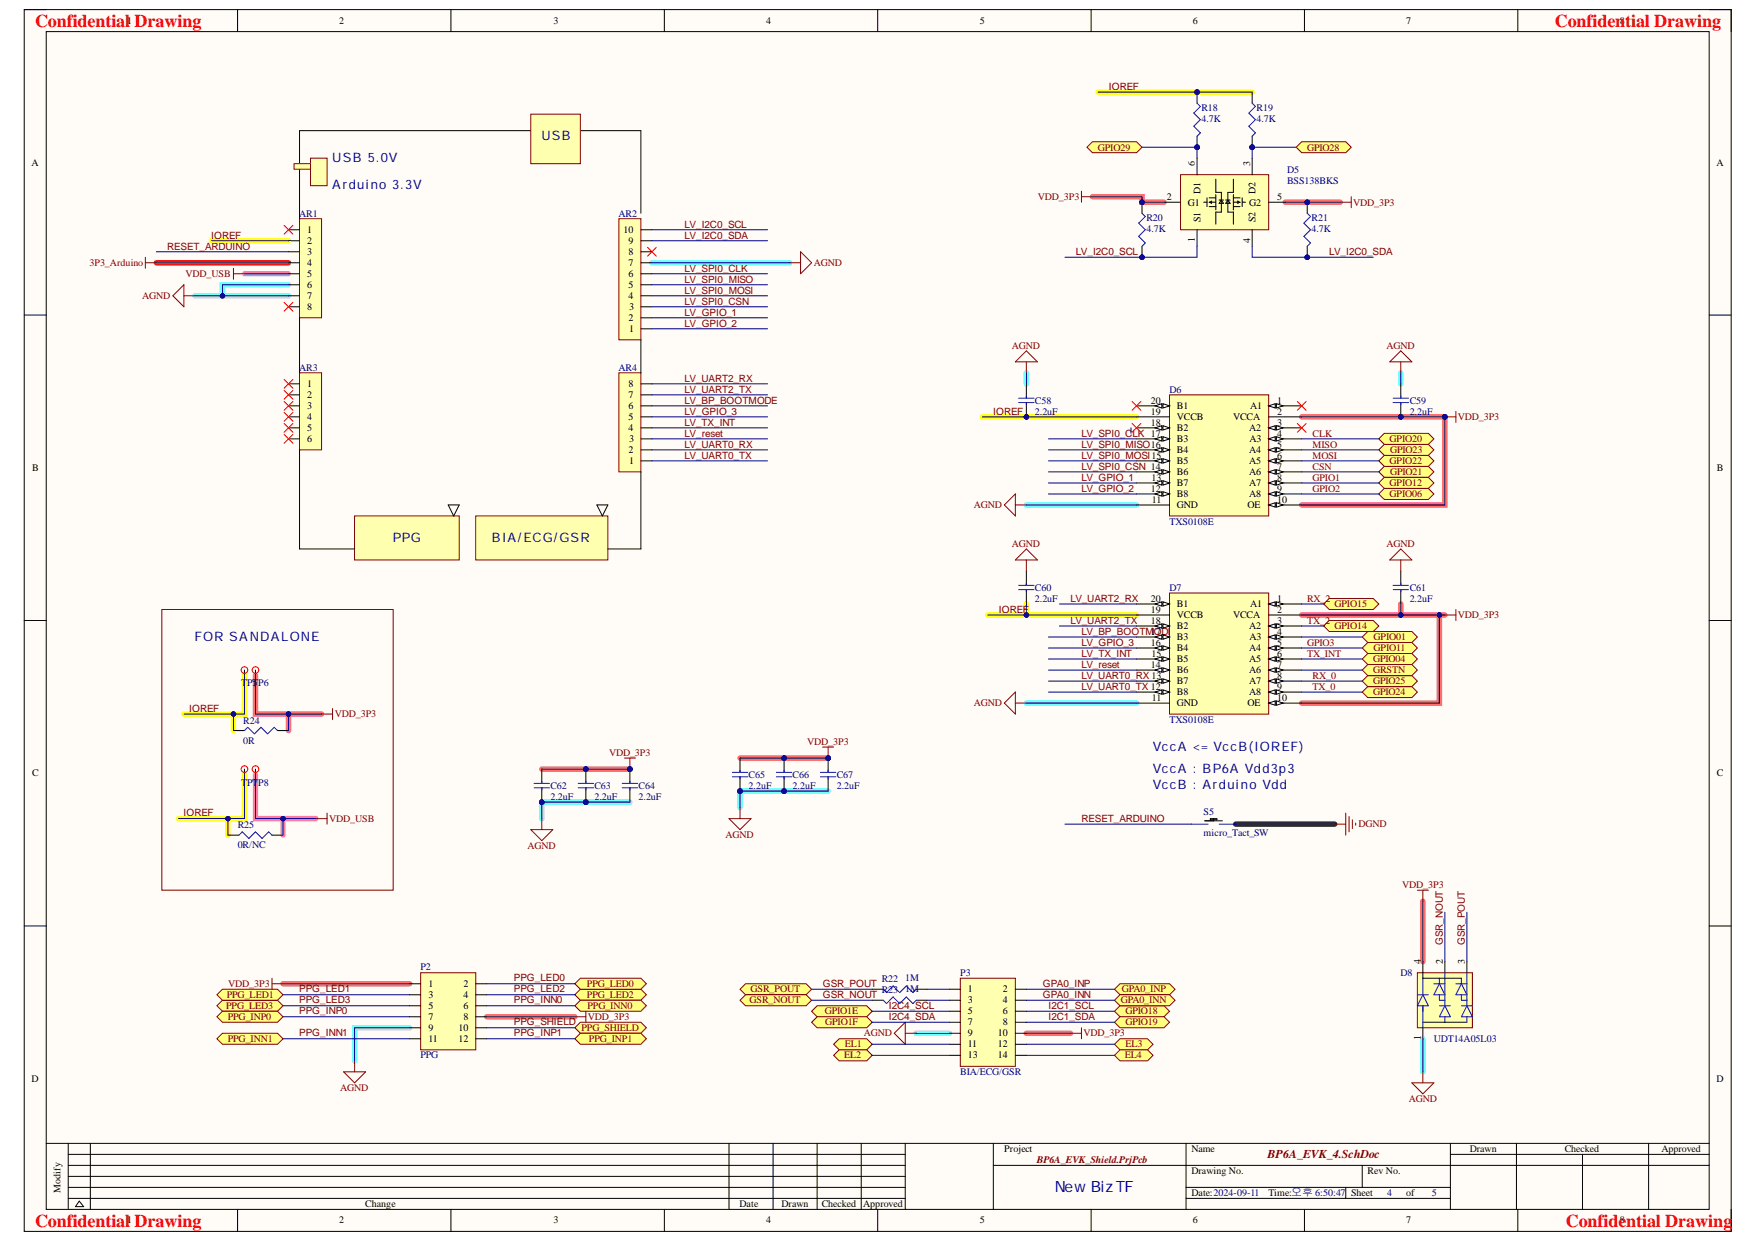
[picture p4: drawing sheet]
<svg xmlns="http://www.w3.org/2000/svg" width="297mm" height="210mm" viewBox="0 0 297 210" stroke-linecap="round" stroke-linejoin="round" font-family="sans-serif">
<defs><g id="words">
<g font-size="3" fill="#f00">
<text x="5.9" y="4.6">Confidential Drawing</text>
<text x="262.9" y="4.6">Confidential Drawing</text>
<text x="5.9" y="207.4">Confidential Drawing</text>
<text x="264.7" y="207.4">Confidential Drawing</text>
</g>
<text font-size="2.6" fill="#000080" x="178.3" y="201.4">New Biz TF</text>
<g font-size="2.2" fill="#000080">
<text x="91.5" y="23.6">USB</text>
<text x="56.2" y="27.3">USB 5.0V</text>
<text x="56.2" y="31.9">Arduino 3.3V</text>
<text x="66.4" y="91.5">PPG</text>
<text x="83.2" y="91.5">BIA/ECG/GSR</text>
<text x="32.9" y="108.3">FOR SANDALONE</text>
<text x="194.9" y="126.9">VccA &lt;= VccB(IOREF)</text>
<text x="194.9" y="130.6">VccA : BP6A Vdd3p3</text>
<text x="194.9" y="133.4">VccB : Arduino Vdd</text>
</g>
<text font-size="2" fill="#800000" x="214.3" y="195.8">BP6A_EVK_4.SchDoc</text>
<g font-size="1.7">
<text x="21.5" y="4.1">1</text>
<text x="57.4" y="4.1">2</text>
<text x="93.6" y="4.1">3</text>
<text x="129.5" y="4.1">4</text>
<text x="165.6" y="4.1">5</text>
<text x="201.7" y="4.1">6</text>
<text x="237.7" y="4.1">7</text>
<text x="273.9" y="4.1">8</text>
<text x="5.3" y="28">A</text>
<text x="202" y="28.1" transform="rotate(-90 202 28.1)">6</text>
<text x="211.3" y="28.1" transform="rotate(-90 211.3 28.1)">3</text>
<text x="290.2" y="28">A</text>
<text x="197.3" y="33.8">2</text>
<text x="200.8" y="34.7">G1</text>
<text x="203" y="32.7" transform="rotate(-90 203 32.7)">D1</text>
<text x="211.2" y="34.7">G2</text>
<text x="212.3" y="32.8" transform="rotate(-90 212.3 32.8)">D2</text>
<text x="215.9" y="33.8">5</text>
<text x="51.9" y="39.4">1</text>
<text x="51.9" y="41.2">2</text>
<text x="105.4" y="39.4">10</text>
<text x="106.3" y="41.2">9</text>
<text x="202" y="40.9" transform="rotate(-90 202 40.9)">1</text>
<text x="203" y="37.5" transform="rotate(-90 203 37.5)">S1</text>
<text x="211.3" y="41.1" transform="rotate(-90 211.3 41.1)">4</text>
<text x="212.3" y="37.5" transform="rotate(-90 212.3 37.5)">S2</text>
<text x="51.9" y="43.1">3</text>
<text x="51.9" y="45">4</text>
<text x="51.9" y="46.8">5</text>
<text x="106.3" y="46.8">6</text>
<text x="106.3" y="45">7</text>
<text x="106.3" y="43.1">8</text>
<text x="51.9" y="48.7">6</text>
<text x="51.9" y="50.5">7</text>
<text x="51.9" y="52.4">8</text>
<text x="106.3" y="50.5">4</text>
<text x="106.3" y="48.7">5</text>
<text x="106.3" y="52.4">3</text>
<text x="106.3" y="54.3">2</text>
<text x="106.3" y="56.1">1</text>
<text x="51.9" y="65.4">1</text>
<text x="106.3" y="65.4">8</text>
<text x="51.9" y="67.3">2</text>
<text x="51.9" y="69.1">3</text>
<text x="51.9" y="71">4</text>
<text x="106.3" y="71">5</text>
<text x="106.3" y="69.1">6</text>
<text x="106.3" y="67.3">7</text>
<text x="194.6" y="71.9">18</text>
<text x="194.6" y="70.1">19</text>
<text x="194.6" y="68.2">20</text>
<text x="199" y="71">VCCB</text>
<text x="199" y="69.1">B1</text>
<text x="208.5" y="71">VCCA</text>
<text x="211.3" y="69.1">A1</text>
<text x="215.9" y="68.2">1</text>
<text x="215.9" y="70.1">2</text>
<text x="215.9" y="71.9">3</text>
<text x="51.9" y="72.9">5</text>
<text x="51.9" y="74.7">6</text>
<text x="106.3" y="76.6">2</text>
<text x="106.3" y="72.9">4</text>
<text x="106.3" y="74.7">3</text>
<text x="199" y="76.6">B4</text>
<text x="199" y="74.7">B3</text>
<text x="199" y="72.9">B2</text>
<text x="211.2" y="72.9">A2</text>
<text x="211.2" y="76.6">A4</text>
<text x="211.2" y="74.7">A3</text>
<text x="215.9" y="73.8">4</text>
<text x="215.9" y="75.7">5</text>
<text x="215.9" y="77.5">6</text>
<text x="5.4" y="79.6">B</text>
<text x="106.3" y="78.4">1</text>
<text x="194.6" y="83.1">12</text>
<text x="194.7" y="81.2">13</text>
<text x="199" y="82.2">B7</text>
<text x="199" y="80.3">B6</text>
<text x="199" y="78.4">B5</text>
<text x="211.2" y="78.4">A5</text>
<text x="211.2" y="80.3">A6</text>
<text x="211.2" y="82.2">A7</text>
<text x="215.9" y="79.4">7</text>
<text x="215.9" y="81.2">8</text>
<text x="215.9" y="83.1">9</text>
<text x="290.3" y="79.6">B</text>
<text x="194.7" y="84.9">11</text>
<text x="199" y="85.9">GND</text>
<text x="199" y="84">B8</text>
<text x="210.9" y="85.9">OE</text>
<text x="211.2" y="84">A8</text>
<text x="215.9" y="84.9">10</text>
<text x="194.6" y="101.7">20</text>
<text x="215.9" y="101.7">1</text>
<text x="194.6" y="105.4">18</text>
<text x="194.6" y="103.5">19</text>
<text x="199" y="106.3">B2</text>
<text x="199" y="104.5">VCCB</text>
<text x="199" y="102.6">B1</text>
<text x="208.5" y="104.5">VCCA</text>
<text x="211.2" y="106.3">A2</text>
<text x="211.3" y="102.6">A1</text>
<text x="215.9" y="103.5">2</text>
<text x="215.9" y="105.4">3</text>
<text x="215.9" y="107.3">4</text>
<text x="194.6" y="112.8">14</text>
<text x="194.6" y="109.1">16</text>
<text x="194.7" y="111">15</text>
<text x="199" y="113.8">B6</text>
<text x="199" y="111.9">B5</text>
<text x="199" y="110.1">B4</text>
<text x="199" y="108.2">B3</text>
<text x="211.2" y="110.1">A4</text>
<text x="211.2" y="111.9">A5</text>
<text x="211.2" y="113.8">A6</text>
<text x="211.2" y="108.2">A3</text>
<text x="215.9" y="109.1">5</text>
<text x="215.9" y="111">6</text>
<text x="215.9" y="112.8">7</text>
<text x="194.7" y="118.4">11</text>
<text x="199" y="119.4">GND</text>
<text x="199" y="117.5">B8</text>
<text x="199" y="115.6">B7</text>
<text x="210.9" y="119.4">OE</text>
<text x="211.2" y="115.6">A7</text>
<text x="211.2" y="117.5">A8</text>
<text x="215.9" y="114.7">8</text>
<text x="215.9" y="116.6">9</text>
<text x="215.9" y="118.4">10</text>
<text x="5.4" y="131.2">C</text>
<text x="290.3" y="131.2">C</text>
<text x="72.4" y="166.8">1</text>
<text x="78.3" y="166.8">2</text>
<text x="163.6" y="167.7">1</text>
<text x="169.5" y="167.7">2</text>
<text x="240.2" y="162.9" transform="rotate(-90 240.2 162.9)">4</text>
<text x="243.9" y="162.9" transform="rotate(-90 243.9 162.9)">2</text>
<text x="247.6" y="162.9" transform="rotate(-90 247.6 162.9)">3</text>
<text x="72.4" y="168.6">3</text>
<text x="72.4" y="170.5">5</text>
<text x="72.4" y="172.4">7</text>
<text x="78.3" y="168.6">4</text>
<text x="78.3" y="170.5">6</text>
<text x="78.3" y="172.4">8</text>
<text x="163.6" y="169.6">3</text>
<text x="163.6" y="171.4">5</text>
<text x="163.6" y="173.3">7</text>
<text x="169.5" y="169.6">4</text>
<text x="169.5" y="171.4">6</text>
<text x="169.5" y="173.3">8</text>
<text x="72.4" y="174.2">9</text>
<text x="72.4" y="176.1">11</text>
<text x="77.5" y="174.2">10</text>
<text x="77.5" y="176.1">12</text>
<text x="163.6" y="175.1">9</text>
<text x="163.6" y="177">11</text>
<text x="163.6" y="178.9">13</text>
<text x="168.7" y="175.1">10</text>
<text x="168.7" y="177">12</text>
<text x="168.7" y="178.9">14</text>
<text x="240.2" y="175.8" transform="rotate(-90 240.2 175.8)">1</text>
<text x="5.3" y="182.8">D</text>
<text x="290.2" y="182.8">D</text>
<text x="169.8" y="194.7">Project</text>
<text x="201.4" y="194.7">Name</text>
<text x="248.5" y="194.7">Drawn</text>
<text x="264.5" y="194.7">Checked</text>
<text x="280.9" y="194.7">Approved</text>
<text x="10.2" y="201.6" transform="rotate(-90 10.2 201.6)">Modify</text>
<text x="61.8" y="204">Change</text>
<text x="125" y="204">Date</text>
<text x="132.1" y="204">Drawn</text>
<text x="138.9" y="204">Checked</text>
<text x="145.9" y="204">Approved</text>
<text x="201.4" y="198.4">Drawing No.</text>
<text x="201.4" y="202.1">Date:2024-09-11</text>
<text x="214.5" y="202.1">Time:오후 6:50:47 Sheet</text>
<text x="231.2" y="198.4">Rev No.</text>
<text x="237.7" y="202.1">of</text>
<text x="21.5" y="206.8">1</text>
<text x="57.4" y="206.8">2</text>
<text x="93.6" y="206.8">3</text>
<text x="129.5" y="206.8">4</text>
<text x="165.6" y="206.8">5</text>
<text x="201.7" y="206.8">6</text>
<text x="237.7" y="206.8">7</text>
<text x="273.9" y="206.8">8</text>
</g>
<g font-size="1.7" fill="#800000">
<text x="187.5" y="15.2">IOREF</text>
<text x="185.6" y="25.4">GPIO29</text>
<text x="221" y="25.4">GPIO28</text>
<text x="175.5" y="33.8">VDD_3P3</text>
<text x="228.8" y="34.7">VDD_3P3</text>
<text x="35.7" y="40.3">IOREF</text>
<text x="115.7" y="38.5">LV_I2C0_SCL</text>
<text x="115.7" y="40.3">LV_I2C0_SDA</text>
<text x="15.1" y="45">3P3_Arduino</text>
<text x="28.3" y="42.2">RESET_ARDUINO</text>
<text x="31.4" y="46.8">VDD_USB</text>
<text x="115.7" y="47.8">LV_SPI0_MISO</text>
<text x="115.7" y="45.9">LV_SPI0_CLK</text>
<text x="137.6" y="45">AGND</text>
<text x="181.9" y="43.1">LV_I2C0_SCL</text>
<text x="224.7" y="43.1">LV_I2C0_SDA</text>
<text x="24" y="50.5">AGND</text>
<text x="115.7" y="51.5">LV_SPI0_CSN</text>
<text x="115.7" y="49.6">LV_SPI0_MOSI</text>
<text x="115.7" y="53.3">LV_GPIO_1</text>
<text x="115.7" y="55.2">LV_GPIO_2</text>
<text x="171.1" y="58.9">AGND</text>
<text x="234.4" y="58.9">AGND</text>
<text x="115.7" y="64.5">LV_UART2_RX</text>
<text x="115.7" y="71.9">LV_TX_INT</text>
<text x="115.7" y="66.4">LV_UART2_TX</text>
<text x="115.7" y="68.2">LV_BP_BOOTMODE</text>
<text x="115.7" y="70.1">LV_GPIO_3</text>
<text x="167.9" y="70.1">IOREF</text>
<text x="246.4" y="71">VDD_3P3</text>
<text x="115.7" y="77.5">LV_UART0_TX</text>
<text x="115.7" y="75.7">LV_UART0_RX</text>
<text x="115.7" y="73.8">LV_reset</text>
<text x="182.8" y="77.5">LV_SPI0_MOSI15</text>
<text x="182.8" y="75.7">LV_SPI0_MISO16</text>
<text x="182.8" y="73.8">LV_SPI0_CLK 17</text>
<text x="221.9" y="73.8">CLK</text>
<text x="221.9" y="77.5">MOSI</text>
<text x="221.9" y="75.7">MISO</text>
<text x="234.9" y="74.7">GPIO20</text>
<text x="235" y="76.6">GPIO23</text>
<text x="182.8" y="79.4">LV_SPI0_CSN 14</text>
<text x="182.8" y="83.1">LV_GPIO_2</text>
<text x="182.8" y="81.2">LV_GPIO_1</text>
<text x="221.9" y="79.4">CSN</text>
<text x="221.9" y="81.2">GPIO1</text>
<text x="221.9" y="83.1">GPIO2</text>
<text x="234.9" y="78.4">GPIO22</text>
<text x="234.9" y="82.2">GPIO12</text>
<text x="235" y="80.3">GPIO21</text>
<text x="164.6" y="85.9">AGND</text>
<text x="234.9" y="84">GPIO06</text>
<text x="171.1" y="92.4">AGND</text>
<text x="234.4" y="92.4">AGND</text>
<text x="181" y="101.7">LV_UART2_RX</text>
<text x="221" y="101.7">RX_2</text>
<text x="168.9" y="103.5">IOREF</text>
<text x="181" y="105.4">LV_UART2_TX</text>
<text x="182.8" y="107.3">LV_BP_BOOTM17</text>
<text x="195.1" y="107.3">ODE</text>
<text x="221" y="105.4">TX_2</text>
<text x="225.6" y="102.6">GPIO15</text>
<text x="225.6" y="106.3">GPIO14</text>
<text x="246.4" y="104.5">VDD_3P3</text>
<text x="182.8" y="111">LV_TX_INT</text>
<text x="182.8" y="112.8">LV_reset</text>
<text x="182.8" y="109.1">LV_GPIO_3</text>
<text x="221" y="109.1">GPIO3</text>
<text x="221" y="111">TX_INT</text>
<text x="232.1" y="111.9">GPIO04</text>
<text x="232.1" y="113.8">GRSTN</text>
<text x="232.2" y="108.2">GPIO01</text>
<text x="232.2" y="110.1">GPIO11</text>
<text x="164.6" y="119.4">AGND</text>
<text x="182.8" y="116.6">LV_UART0_TX 12</text>
<text x="182.8" y="114.7">LV_UART0_RX 13</text>
<text x="221.9" y="114.7">RX_0</text>
<text x="221.9" y="116.6">TX_0</text>
<text x="232.1" y="117.5">GPIO24</text>
<text x="232.1" y="115.6">GPIO25</text>
<text x="32" y="120.3">IOREF</text>
<text x="56.6" y="121.2">VDD_3P3</text>
<text x="136.5" y="125.9">VDD_3P3</text>
<text x="103" y="127.7">VDD_3P3</text>
<text x="31" y="138">IOREF</text>
<text x="55.7" y="138.9">VDD_USB</text>
<text x="89.2" y="143.5">AGND</text>
<text x="122.7" y="141.7">AGND</text>
<text x="182.8" y="138.9">RESET_ARDUINO</text>
<text x="229.7" y="139.8">DGND</text>
<text x="237" y="150">VDD_3P3</text>
<text x="243.9" y="159.8" transform="rotate(-90 243.9 159.8)">GSR_NOUT</text>
<text x="247.6" y="159.8" transform="rotate(-90 247.6 159.8)">GSR_POUT</text>
<text x="38.6" y="166.8">VDD_3P3</text>
<text x="50.6" y="167.7">PPG_LED1</text>
<text x="86.9" y="165.8">PPG_LED0</text>
<text x="86.9" y="167.7">PPG_LED2</text>
<text x="99.2" y="166.8">PPG_LED0</text>
<text x="126.9" y="167.7">GSR_POUT</text>
<text x="139.1" y="166.8">GSR_POUT</text>
<text x="176.3" y="166.8">GPA0_INP</text>
<text x="189.7" y="167.7">GPA0_INP</text>
<text x="38.2" y="170.5">PPG_LED3</text>
<text x="38.3" y="168.6">PPG_LED1</text>
<text x="38.5" y="172.4">PPG_INP0</text>
<text x="50.6" y="169.6">PPG_LED3</text>
<text x="50.6" y="171.4">PPG_INP0</text>
<text x="86.9" y="169.6">PPG_INN0</text>
<text x="86.9" y="173.3">PPG_SHIELD</text>
<text x="99.2" y="168.6">PPG_LED2</text>
<text x="99.3" y="170.5">PPG_INN0</text>
<text x="99.4" y="172.4">VDD_3P3</text>
<text x="126.7" y="169.6">GSR_NOUT</text>
<text x="139.1" y="168.6">GSR_NOUT</text>
<text x="139.4" y="171.4">GPIO1E</text>
<text x="139.5" y="173.3">GPIO1F</text>
<text x="150.2" y="170.5">I2C4_SCL</text>
<text x="150.2" y="172.4">I2C4_SDA</text>
<text x="176.3" y="168.6">GPA0_INN</text>
<text x="177.2" y="170.5">I2C1_SCL</text>
<text x="177.2" y="172.4">I2C1_SDA</text>
<text x="189.5" y="169.6">GPA0_INN</text>
<text x="190.3" y="171.4">GPIO18</text>
<text x="190.3" y="173.3">GPIO19</text>
<text x="38.5" y="176.1">PPG_INN1</text>
<text x="50.6" y="175.1">PPG_INN1</text>
<text x="86.9" y="175.1">PPG_INP1</text>
<text x="98.3" y="174.2">PPG_SHIELD</text>
<text x="99.6" y="176.1">PPG_INP1</text>
<text x="142.7" y="178.9">EL2</text>
<text x="142.8" y="177">EL1</text>
<text x="146" y="175.1">AGND</text>
<text x="183.2" y="175.1">VDD_3P3</text>
<text x="190.2" y="178.9">EL4</text>
<text x="190.3" y="177">EL3</text>
<text x="57.5" y="184.4">AGND</text>
<text x="238.1" y="186.3">AGND</text>
<text x="175.3" y="196.5">BP6A_EVK_Shield.PrjPcb</text>
</g>
<g font-size="1.7" fill="#000080">
<text x="203.1" y="18.7">R18</text>
<text x="203.1" y="20.5">4.7K</text>
<text x="212.4" y="18.7">R19</text>
<text x="212.4" y="20.5">4.7K</text>
<text x="217.6" y="29.2">D5</text>
<text x="217.6" y="31">BSS138BKS</text>
<text x="50.6" y="36.6">AR1</text>
<text x="104.6" y="36.6">AR2</text>
<text x="193.8" y="37.4">R20</text>
<text x="193.8" y="39.2">4.7K</text>
<text x="221.7" y="37.4">R21</text>
<text x="221.7" y="39.2">4.7K</text>
<text x="50.6" y="62.6">AR3</text>
<text x="104.6" y="62.6">AR4</text>
<text x="175" y="68.2">C58</text>
<text x="175" y="70.1">2.2uF</text>
<text x="197.7" y="66.4">D6</text>
<text x="238.3" y="68.2">C59</text>
<text x="238.3" y="70.1">2.2uF</text>
<text x="197.7" y="88.7">TXS0108E</text>
<text x="175" y="99.8">C60</text>
<text x="175" y="101.7">2.2uF</text>
<text x="197.7" y="99.8">D7</text>
<text x="238.3" y="99.8">C61</text>
<text x="238.3" y="101.7">2.2uF</text>
<text x="40.8" y="116">T</text>
<text x="41.8" y="116">P5</text>
<text x="42.6" y="116">T</text>
<text x="43.7" y="116">P6</text>
<text x="41.1" y="122.3">R24</text>
<text x="41.1" y="125.7">0R</text>
<text x="197.7" y="122.1">TXS0108E</text>
<text x="126.6" y="131.4">C65</text>
<text x="134" y="131.4">C66</text>
<text x="141.5" y="131.4">C67</text>
<text x="40.8" y="132.8">T</text>
<text x="41.8" y="132.8">P7</text>
<text x="42.6" y="132.8">T</text>
<text x="43.7" y="132.8">P8</text>
<text x="93.1" y="133.3">C62</text>
<text x="93.1" y="135.2">2.2uF</text>
<text x="100.5" y="133.3">C63</text>
<text x="100.5" y="135.2">2.2uF</text>
<text x="107.9" y="133.3">C64</text>
<text x="107.9" y="135.2">2.2uF</text>
<text x="126.6" y="133.3">2.2uF</text>
<text x="134" y="133.3">2.2uF</text>
<text x="141.5" y="133.3">2.2uF</text>
<text x="203.5" y="137.8">S5</text>
<text x="40.2" y="140">R25</text>
<text x="40.2" y="143.4">0R/NC</text>
<text x="203.5" y="141.3">micro_Tact_SW</text>
<text x="71.1" y="164">P2</text>
<text x="149.1" y="166">R22</text>
<text x="149.1" y="167.9">R23</text>
<text x="153" y="165.8">1M</text>
<text x="153" y="167.7">1M</text>
<text x="162.3" y="164.9">P3</text>
<text x="236.8" y="164.9">D8</text>
<text x="71.1" y="178.9">PPG</text>
<text x="242.4" y="176.1">UDT14A05L03</text>
<text x="162.3" y="181.7">BIA/ECG/GSR</text>
<text x="234.5" y="202.1">4</text>
<text x="242" y="202.1">5</text>
</g>
</g></defs>
<path d="M4.1 1.6h288.6v206.5h-288.6z" fill-rule="evenodd" fill="#fffcf8"/>
<path d="M4.1 1.6h288.6v206.5h-288.6z" fill="none" stroke="#000" stroke-width=".17"/>
<path d="M7.8 5.3h281.2v199.1h-281.2z" fill-rule="evenodd" fill="#fffcf8"/>
<g fill="none" stroke="#000" stroke-width=".17">
<path d="M4.1 1.6h3.7M7.8 5.3h281.2v199.1h-281.2zM40.2 1.6v3.7M76.2 1.6v3.7M112.3 1.6v3.7M148.4 1.6v3.7M184.5 1.6v3.7M220.5 1.6v3.7M256.6 1.6v3.7M289 1.6h3.7v3.7M4.1 53.2h3.7M289 53.3h3.7"/>
<path d="M4.1 104.9h3.7M289 104.9h3.7M4.1 156.5h3.7M289 156.5h3.7M7.8 193.2h281.2M11.5 195.1h141.5M11.5 193.2v11.2M11.5 198.8h141.5M11.5 197h141.5M15.3 193.2v11.2M123.3 193.2v11.2M130.7 193.2v11.2"/>
<path d="M138.1 193.2v11.2M145.6 193.2v11.2M153 193.2v11.2M167.9 193.2v11.2M167.9 197h121.1M200.5 193.2v11.2M230.3 197v3.7M245.2 195.1h43.8M245.2 193.2v11.2M256.4 193.2v11.2M267.5 195.1v9.3M278.7 193.2v11.2"/>
<path d="M11.5 200.7h141.5M11.5 202.5h141.5M13.4 203l.7 .9h-1.3zM40.2 204.4v3.7M76.2 204.4v3.7M112.3 204.4v3.7M148.4 204.4v3.7M184.5 204.4v3.7M200.5 200.7h44.7M200.5 202.5h44.7M220.5 204.4v3.7M227.5 200.7v1.8"/>
<path d="M256.6 204.4v3.7M292.7 204.4v3.7"/>
</g>
<path d="M33 50h15.8M48.8 48.1h-11.2v1.9M110.2 44.4h23.3M173.5 63v1.9M236.8 63v1.9M173.5 85.3h18.6M173.5 118.8h18.6M106.5 135.6h-14.9v2.8M140 133.7h-14.9v2.8M69.3 173.7h-9.4v5.6M154.9 174.6h5.6M240.6 175.6v5.5" fill="none" stroke="#6effff" stroke-width=".93"/>
<g fill="none" stroke="#ff6e6e" stroke-width=".93">
<path d="M184.7 33.2h8.4v1h3.7M217.3 34.2h9.3M220.1 70.5h24.2v14.8h-24.2M43.2 114.2v6.5h11.2M220.1 103.9h24.2M236.8 102.1v1.8M243.3 103.9v14.9h-23.2M48.8 120.7v2.8M91.6 130h14.9M125.1 128.1h14.9M240.6 152.3v10.2M47.8 166.3h21.5"/>
<path d="M82.3 171.8h14.9M173.5 174.6h7.5"/>
</g>
<path d="M41.3 46.3h7.5M43.2 130.9v7.5h10.2M47.8 138.4v2.7" fill="none" stroke="#ff6eff" stroke-width=".93"/>
<path d="M185.6 15.6h26.1M35.7 40.7h13.1M166.1 70.5h26M41.3 114.2v6.5h-10.2M167 103.9h25.1M173.5 102.1v1.8M38.5 138.4v2.7M39.5 120.7v2.8M41.3 130.9v7.5h-11.1" fill="none" stroke="#ff0" stroke-width=".93"/>
<path d="M208.9 139.3h16.7" fill="none" stroke="#303030" stroke-width=".93"/>
<path d="M26.4 44.4h22.4" fill="none" stroke="#f30" stroke-width=".93"/>
<path d="M71.1 164.4h9.3v13h-9.3z" fill-rule="evenodd" fill="#ffffb0"/>
<path d="M71.1 164.4h9.3v13h-9.3z" fill="none" stroke="#800000" stroke-width=".17"/>
<path d="M69.3 166.3h1.8M69.3 168.1h1.8M69.3 170h1.8M69.3 171.8h1.8M69.3 173.7h1.8M69.3 175.6h1.8M80.4 166.3h1.9M80.4 168.1h1.9M80.4 170h1.9M80.4 171.8h1.9M80.4 173.7h1.9M80.4 175.6h1.9" fill="none" stroke="#000" stroke-width=".17"/>
<path d="M162.3 165.3h9.4v14.9h-9.4z" fill-rule="evenodd" fill="#ffffb0"/>
<path d="M59.9 179.3v1.8M162.3 165.3h9.4v14.9h-9.4zM58.1 181.1h3.7l-1.9 1.9z" fill="none" stroke="#800000" stroke-width=".17"/>
<g fill="none" stroke="#000" stroke-width=".17">
<path d="M160.5 167.2h1.8M160.5 169h1.8M160.5 170.9h1.8M160.5 172.8h1.8M160.5 174.6h1.8M160.5 176.5h1.8M160.5 178.4h1.8M171.7 167.2h1.8M171.7 169h1.8M171.7 170.9h1.8M171.7 172.8h1.8M171.7 174.6h1.8"/>
<path d="M171.7 176.5h1.8M171.7 178.4h1.8"/>
</g>
<path d="M97.2 173.7l.9-.9h10.3l.9 .9-.9 .9h-10.3z" fill-rule="evenodd" fill="#ffff80"/>
<path d="M97.2 173.7l.9-.9h10.3l.9 .9-.9 .9h-10.3z" fill="none" stroke="#800000" stroke-width=".17"/>
<path d="M97.2 168.1l.9-.9h10.3l.9 .9-.9 .9h-10.3z" fill-rule="evenodd" fill="#ffff80"/>
<path d="M97.2 168.1l.9-.9h10.3l.9 .9-.9 .9h-10.3z" fill="none" stroke="#800000" stroke-width=".17"/>
<path d="M97.2 166.3l.9-1h10.3l.9 1-.9 .9h-10.3z" fill-rule="evenodd" fill="#ffff80"/>
<path d="M97.2 166.3l.9-1h10.3l.9 1-.9 .9h-10.3z" fill="none" stroke="#800000" stroke-width=".17"/>
<path d="M140.9 176.5l1-.9h4.6l1 .9-1 .9h-4.6z" fill-rule="evenodd" fill="#ffff80"/>
<path d="M140.9 176.5l1-.9h4.6l1 .9-1 .9h-4.6z" fill="none" stroke="#800000" stroke-width=".17"/>
<path d="M140.9 178.4l1-1h4.6l1 1-1 .9h-4.6z" fill-rule="evenodd" fill="#ffff80"/>
<path d="M140.9 178.4l1-1h4.6l1 1-1 .9h-4.6z" fill="none" stroke="#800000" stroke-width=".17"/>
<path d="M188.4 176.5l.9-.9h4.7l.9 .9-.9 .9h-4.7z" fill-rule="evenodd" fill="#ffff80"/>
<path d="M188.4 176.5l.9-.9h4.7l.9 .9-.9 .9h-4.7z" fill="none" stroke="#800000" stroke-width=".17"/>
<path d="M188.4 178.4l.9-1h4.7l.9 1-.9 .9h-4.7z" fill-rule="evenodd" fill="#ffff80"/>
<path d="M188.4 178.4l.9-1h4.7l.9 1-.9 .9h-4.7z" fill="none" stroke="#800000" stroke-width=".17"/>
<path d="M137.2 170.9l.9-.9h8.4l1 .9-1 .9h-8.4z" fill-rule="evenodd" fill="#ffff80"/>
<path d="M137.2 170.9l.9-.9h8.4l1 .9-1 .9h-8.4z" fill="none" stroke="#800000" stroke-width=".17"/>
<path d="M137.2 172.8l.9-1h8.4l1 1-1 .9h-8.4z" fill-rule="evenodd" fill="#ffff80"/>
<path d="M137.2 172.8l.9-1h8.4l1 1-1 .9h-8.4z" fill="none" stroke="#800000" stroke-width=".17"/>
<path d="M188.4 170.9l.9-.9h7.5l.9 .9-.9 .9h-7.5z" fill-rule="evenodd" fill="#ffff80"/>
<path d="M188.4 170.9l.9-.9h7.5l.9 .9-.9 .9h-7.5z" fill="none" stroke="#800000" stroke-width=".17"/>
<path d="M188.4 172.8l.9-1h7.5l.9 1-.9 .9h-7.5z" fill-rule="evenodd" fill="#ffff80"/>
<path d="M151.2 174.6l1.8-1.8v3.7zM153 174.6h1.9M188.4 172.8l.9-1h7.5l.9 1-.9 .9h-7.5z" fill="none" stroke="#800000" stroke-width=".17"/>
<path d="M125.1 167.2l.9-.9h10.3l.9 .9-.9 .9h-10.3z" fill-rule="evenodd" fill="#ffff80"/>
<path d="M125.1 167.2l.9-.9h10.3l.9 .9-.9 .9h-10.3z" fill="none" stroke="#800000" stroke-width=".17"/>
<path d="M125.1 169l.9-.9h10.3l.9 .9-.9 1h-10.3z" fill-rule="evenodd" fill="#ffff80"/>
<path d="M125.1 169l.9-.9h10.3l.9 .9-.9 1h-10.3z" fill="none" stroke="#800000" stroke-width=".17"/>
<path d="M36.7 170l.9-1h9.3l.9 1-.9 .9h-9.3z" fill-rule="evenodd" fill="#ffff80"/>
<path d="M36.7 170l.9-1h9.3l.9 1-.9 .9h-9.3z" fill="none" stroke="#800000" stroke-width=".17"/>
<path d="M36.7 168.1l.9-.9h9.3l.9 .9-.9 .9h-9.3z" fill-rule="evenodd" fill="#ffff80"/>
<path d="M36.7 168.1l.9-.9h9.3l.9 .9-.9 .9h-9.3z" fill="none" stroke="#800000" stroke-width=".17"/>
<path d="M36.7 175.6l.9-1h9.3l1 1-1 .9h-9.3z" fill-rule="evenodd" fill="#ffff80"/>
<path d="M36.7 175.6l.9-1h9.3l1 1-1 .9h-9.3z" fill="none" stroke="#800000" stroke-width=".17"/>
<path d="M97.2 175.6l.9-1h10.3l.9 1-.9 .9h-10.3z" fill-rule="evenodd" fill="#ffff80"/>
<path d="M97.2 175.6l.9-1h10.3l.9 1-.9 .9h-10.3z" fill="none" stroke="#800000" stroke-width=".17"/>
<path d="M36.7 171.8l.9-.9h9.3l.9 .9-.9 1h-9.3z" fill-rule="evenodd" fill="#ffff80"/>
<path d="M36.7 171.8l.9-.9h9.3l.9 .9-.9 1h-9.3z" fill="none" stroke="#800000" stroke-width=".17"/>
<path d="M97.2 170l.9-1h10.3l.9 1-.9 .9h-10.3z" fill-rule="evenodd" fill="#ffff80"/>
<path d="M133.5 44.4h1.8M135.3 42.5l1.9 1.9-1.9 1.9zM46 165.3v1.9M46 166.3h1.8M97.2 170l.9-1h10.3l.9 1-.9 .9h-10.3zM97.2 171.8h1.8M99 170.9v1.9M181 174.6h1.8M182.8 173.7v1.9" fill="none" stroke="#800000" stroke-width=".17"/>
<path d="M109.5 41.8l1.5 1.5M111 41.8l-1.5 1.5" fill="none" stroke="#f00" stroke-width=".17"/>
<path d="M188.4 167.2l.9-.9h8.4l1 .9-1 .9h-8.4z" fill-rule="evenodd" fill="#ffff80"/>
<path d="M188.4 167.2l.9-.9h8.4l1 .9-1 .9h-8.4z" fill="none" stroke="#800000" stroke-width=".17"/>
<path d="M188.4 169l.9-.9h8.4l1 .9-1 1h-8.4z" fill-rule="evenodd" fill="#ffff80"/>
<path d="M188.4 169l.9-.9h8.4l1 .9-1 1h-8.4z" fill="none" stroke="#800000" stroke-width=".17"/>
<path d="M50.6 37h3.8v16.7h-3.8z" fill-rule="evenodd" fill="#ffffb0"/>
<path d="M50.6 37h3.8v16.7h-3.8z" fill="none" stroke="#800000" stroke-width=".17"/>
<path d="M48.8 38.8h1.8M48.8 40.7h1.8M48.8 42.5h1.8M48.8 44.4h1.8M48.8 46.3h1.8M48.8 48.1h1.8M48.8 50h1.8M48.8 51.9h1.8" fill="none" stroke="#000" stroke-width=".17"/>
<path d="M104.6 63h3.8v16.8h-3.8z" fill-rule="evenodd" fill="#ffffb0"/>
<path d="M104.6 63h3.8v16.8h-3.8z" fill="none" stroke="#800000" stroke-width=".17"/>
<path d="M108.4 77.9h1.8M108.4 76h1.8M108.4 74.2h1.8M108.4 72.3h1.8M108.4 70.5h1.8M108.4 68.6h1.8M108.4 66.7h1.8M108.4 64.9h1.8" fill="none" stroke="#000" stroke-width=".17"/>
<path d="M50.6 63h3.8v13h-3.8z" fill-rule="evenodd" fill="#ffffb0"/>
<path d="M50.6 63h3.8v13h-3.8z" fill="none" stroke="#800000" stroke-width=".17"/>
<path d="M48.8 64.9h1.8M48.8 66.7h1.8M48.8 68.6h1.8M48.8 70.5h1.8M48.8 72.3h1.8M48.8 74.2h1.8" fill="none" stroke="#000" stroke-width=".17"/>
<path d="M104.6 37h3.8v20.4h-3.8z" fill-rule="evenodd" fill="#ffffb0"/>
<path d="M104.6 37h3.8v20.4h-3.8zM29.2 50l1.9-1.9v3.8zM31.1 50h1.9M39.5 45.3v1.9M39.5 46.3h1.8" fill="none" stroke="#800000" stroke-width=".17"/>
<path d="M108.4 38.8h1.8M108.4 55.6h1.8M108.4 53.7h1.8M108.4 51.9h1.8M108.4 50h1.8M108.4 48.1h1.8M108.4 46.3h1.8M108.4 44.4h1.8M108.4 42.5h1.8M108.4 40.7h1.8" fill="none" stroke="#000" stroke-width=".17"/>
<g fill="none" stroke="#f00" stroke-width=".17">
<path d="M48 38.1l1.5 1.5M49.5 38.1l-1.5 1.5M48 64.1l1.5 1.5M48 66l1.5 1.5M48 67.8l1.5 1.5M48 69.7l1.5 1.5M48 71.6l1.5 1.5M48 73.4l1.5 1.5M49.5 64.1l-1.5 1.5M49.5 66l-1.5 1.5M49.5 67.8l-1.5 1.5M49.5 69.7l-1.5 1.5"/>
<path d="M49.5 71.6l-1.5 1.5M49.5 73.4l-1.5 1.5"/>
</g>
<circle cx="236.8" cy="70.5" r=".37" fill="#000080"/>
<circle cx="236.8" cy="70.5" r=".37" fill="none" stroke="#000080" stroke-width=".17"/>
<path d="M236.8 68v2.5" fill="none" stroke="#000" stroke-width=".17"/>
<circle cx="236.8" cy="70.5" r=".37" fill="#000080"/>
<circle cx="236.8" cy="70.5" r=".37" fill="none" stroke="#000080" stroke-width=".17"/>
<path d="M236.8 64.9v2.4" fill="none" stroke="#000" stroke-width=".17"/>
<path d="M235.5 67.3h2.6M235.5 68h2.6M236.8 66.9v.4M236.8 68v.4" fill="none" stroke="#00f" stroke-width=".17"/>
<circle cx="173.5" cy="70.5" r=".37" fill="#000080"/>
<circle cx="173.5" cy="70.5" r=".37" fill="none" stroke="#000080" stroke-width=".17"/>
<path d="M173.5 68v2.5" fill="none" stroke="#000" stroke-width=".17"/>
<circle cx="173.5" cy="70.5" r=".37" fill="#000080"/>
<circle cx="173.5" cy="70.5" r=".37" fill="none" stroke="#000080" stroke-width=".17"/>
<path d="M108.4 36v-13.9h-57.8v14.9M50.6 76v15.8M173.5 64.9v2.4M173.5 96.5v2.4M173.5 99.7v2.4M236.8 96.5v2.4M236.8 99.7v2.4M203.7 138.7h3M204.6 138.4h1.1v.1h-1.1zM205.2 138.4v.3" fill="none" stroke="#000" stroke-width=".17"/>
<g fill="none" stroke="#00f" stroke-width=".17">
<path d="M172.2 67.3h2.6M172.2 68h2.6M173.5 66.9v.4M173.5 68v.4M172.2 98.9h2.6M172.2 99.7h2.6M173.5 98.5v.4M173.5 99.7v.3M235.5 98.9h2.6M235.5 99.7h2.6M236.8 98.5v.4M236.8 99.7v.3"/>
<path d="M201.4 139.3h2.8M206.1 139.3h2.8"/>
</g>
<g fill="none" stroke="#800000" stroke-width=".17">
<path d="M24.6 43.5v1.8M24.6 44.4h1.8M171.7 61.2l1.8-1.9 1.9 1.9zM173.5 61.2v1.8M235 61.2l1.8-1.9 1.9 1.9zM236.8 61.2v1.8M171.7 94.6l1.8-1.8 1.9 1.8zM173.5 94.6v1.9M235 94.6l1.8-1.8 1.9 1.8zM236.8 94.6v1.9M225.6 139.3h1.9M227.5 137.4v3.7"/>
<path d="M228.1 138v2.6M228.6 138.5v1.5M229.2 139.1v.4"/>
</g>
<path d="M48 51.1l1.5 1.5M49.5 51.1l-1.5 1.5" fill="none" stroke="#f00" stroke-width=".17"/>
<path d="M59.9 87.2h17.7v7.4h-17.7z" fill-rule="evenodd" fill="#ffffb0"/>
<path d="M59.9 87.2h17.7v7.4h-17.7z" fill="none" stroke="#800000" stroke-width=".17"/>
<path d="M80.4 87.2h22.4v7.4h-22.4z" fill-rule="evenodd" fill="#ffffb0"/>
<path d="M80.4 87.2h22.4v7.4h-22.4z" fill="none" stroke="#800000" stroke-width=".17"/>
<path d="M50.6 53.7v9.3M108.4 57.4v5.6" fill="none" stroke="#000" stroke-width=".17"/>
<path d="M89.7 19.3h8.4v8.4h-8.4z" fill-rule="evenodd" fill="#ffffb0"/>
<path d="M89.7 19.3h8.4v8.4h-8.4z" fill="none" stroke="#800000" stroke-width=".17"/>
<path d="M52.5 26.7h2.8v4.7h-2.8z" fill-rule="evenodd" fill="#ffffb0"/>
<path d="M52.5 26.7h2.8v4.7h-2.8z" fill="none" stroke="#800000" stroke-width=".17"/>
<path d="M49.7 27.7h2.8v.9h-2.8z" fill-rule="evenodd" fill="#ffffb0"/>
<path d="M49.7 27.7h2.8v.9h-2.8z" fill="none" stroke="#800000" stroke-width=".17"/>
<path d="M108.4 79.8v13h-5.6M50.6 91.8v1h9.3" fill="none" stroke="#000" stroke-width=".17"/>
<path d="M239.6 164.4h9.3v9.3h-9.3z" fill-rule="evenodd" fill="#ffffb0"/>
<path d="M169.8 85.3l1.9-1.8v3.7zM171.7 85.3h1.8M169.8 118.8l1.9-1.8v3.7zM171.7 118.8h1.8M239.6 150.5h1.9M240.6 150.5v1.8M239.6 164.4h9.3v9.3h-9.3zM238.7 183h3.7l-1.8 1.9zM240.6 181.1v1.9" fill="none" stroke="#800000" stroke-width=".17"/>
<g fill="none" stroke="#00f" stroke-width=".17">
<path d="M149.3 167.2l.6 .5 1.1-1.1 1.1 1.1 1.1-1.1 1.1 1.1 .6-.5M149.3 169l.6 .6 1.1-1.1 1.1 1.1 1.1-1.1 1.1 1.1 .6-.6M239.6 168.1h1.9M240.6 165.3v2.8M240.6 170v3.7M240.6 168.1l.9 1.9h-1.9zM242.4 166.3h1.9M243.3 170h1.9M243.3 166.3l1 1.8h-1.9zM243.3 165.3v1M243.3 168.1v.9h1M244.3 170l.9 1.8h-1.9z"/>
<path d="M244.3 164.4v5.6M244.3 171.8v1M246.1 166.3h1.9M247.1 170h1.8M247.1 166.3l.9 1.8h-1.9zM247.1 165.3v1M247.1 168.1v.9h.9M248 170l.9 1.8h-1.8zM248 164.4v5.6M248 171.8v1"/>
</g>
<path d="M75.8 85.3h1.8l-.9 1.9zM100.9 85.3h1.9l-1 1.9zM147.5 167.2h1.8M147.5 169h1.8M154.9 167.2h1.9M154.9 169h1.9M240.6 172.8h7.4M240.6 162.5v2.8h6.5M240.6 173.7v1.9M244.3 162.5v1.9M248 162.5v1.9" fill="none" stroke="#000" stroke-width=".17"/>
<path d="M233.1 79.8l.9-1h7.5l.9 1-.9 .9h-7.5z" fill-rule="evenodd" fill="#ffff80"/>
<path d="M233.1 79.8l.9-1h7.5l.9 1-.9 .9h-7.5z" fill="none" stroke="#800000" stroke-width=".17"/>
<path d="M233.1 77.9l.9-.9h7.5l.9 .9-.9 .9h-7.5z" fill-rule="evenodd" fill="#ffff80"/>
<path d="M233.1 77.9l.9-.9h7.5l.9 .9-.9 .9h-7.5z" fill="none" stroke="#800000" stroke-width=".17"/>
<path d="M233.1 76l.9-.9h7.5l.9 .9-.9 1h-7.5z" fill-rule="evenodd" fill="#ffff80"/>
<path d="M233.1 76l.9-.9h7.5l.9 .9-.9 1h-7.5z" fill="none" stroke="#800000" stroke-width=".17"/>
<path d="M233.1 74.2l.9-1h7.5l.9 1-.9 .9h-7.5z" fill-rule="evenodd" fill="#ffff80"/>
<path d="M233.1 74.2l.9-1h7.5l.9 1-.9 .9h-7.5z" fill="none" stroke="#800000" stroke-width=".17"/>
<path d="M234 80.7h7.5l.9 .9-.9 1h-7.5l-.9-1z" fill-rule="evenodd" fill="#ffff80"/>
<path d="M234 80.7h7.5l.9 .9-.9 1h-7.5l-.9-1z" fill="none" stroke="#800000" stroke-width=".17"/>
<path d="M233.1 83.5l.9-.9h7.5l.9 .9-.9 .9h-7.5z" fill-rule="evenodd" fill="#ffff80"/>
<path d="M233.1 83.5l.9-.9h7.5l.9 .9-.9 .9h-7.5z" fill="none" stroke="#800000" stroke-width=".17"/>
<path d="M230.3 111.4l.9-1h7.5l.9 1-.9 .9h-7.5z" fill-rule="evenodd" fill="#ffff80"/>
<path d="M230.3 111.4l.9-1h7.5l.9 1-.9 .9h-7.5z" fill="none" stroke="#800000" stroke-width=".17"/>
<path d="M230.3 117l.9-1h7.5l.9 1-.9 .9h-7.5z" fill-rule="evenodd" fill="#ffff80"/>
<path d="M230.3 117l.9-1h7.5l.9 1-.9 .9h-7.5z" fill="none" stroke="#800000" stroke-width=".17"/>
<path d="M230.3 115.1l.9-.9h7.5l.9 .9-.9 .9h-7.5z" fill-rule="evenodd" fill="#ffff80"/>
<path d="M230.3 115.1l.9-.9h7.5l.9 .9-.9 .9h-7.5z" fill="none" stroke="#800000" stroke-width=".17"/>
<path d="M230.3 107.7l.9-1h7.5l.9 1-.9 .9h-7.5z" fill-rule="evenodd" fill="#ffff80"/>
<path d="M230.3 107.7l.9-1h7.5l.9 1-.9 .9h-7.5z" fill="none" stroke="#800000" stroke-width=".17"/>
<path d="M231.2 112.3h7.5l.9 .9-.9 1h-7.5l-.9-1z" fill-rule="evenodd" fill="#ffff80"/>
<path d="M231.2 112.3h7.5l.9 .9-.9 1h-7.5l-.9-1z" fill="none" stroke="#800000" stroke-width=".17"/>
<path d="M230.3 109.5l.9-.9h7.5l.9 .9-.9 .9h-7.5z" fill-rule="evenodd" fill="#ffff80"/>
<path d="M230.3 109.5l.9-.9h7.5l.9 .9-.9 .9h-7.5z" fill="none" stroke="#800000" stroke-width=".17"/>
<path d="M183.8 24.9l.9-1h7.4l1 1-1 .9h-7.4z" fill-rule="evenodd" fill="#ffff80"/>
<path d="M183.8 24.9l.9-1h7.4l1 1-1 .9h-7.4z" fill="none" stroke="#800000" stroke-width=".17"/>
<path d="M219.1 24.9l1-1h7.4l.9 1-.9 .9h-7.4z" fill-rule="evenodd" fill="#ffff80"/>
<path d="M219.1 24.9l1-1h7.4l.9 1-.9 .9h-7.4z" fill="none" stroke="#800000" stroke-width=".17"/>
<path d="M199.6 29.5h14.9v9.3h-14.9z" fill-rule="evenodd" fill="#ffffb0"/>
<path d="M199.6 29.5h14.9v9.3h-14.9z" fill="none" stroke="#800000" stroke-width=".17"/>
<g fill="none" stroke="#000" stroke-width=".17">
<path d="M196.8 34.2h2.8M202.4 26.7v2.8M202.4 38.8v2.8M203.5 34.2h.6M204.1 33.4v1.5M204.4 34.2h1.1M204.4 34.9h1.1M204.4 33.4h1.1M204.8 34v.4l-.2-.2zM205.5 30.3v2.2h1v3.3h-1v2.1M205.5 32.9v2.6M206.1 33.8h.7"/>
<path d="M206.5 33.8l.3 .6h-.7zM207.2 33.8h.8M207.6 33.8l.4 .6h-.8zM208.5 34.2h1.1M208.5 30.3v2.2h-.9v3.3h.9v2.1M208.5 34.9h1.1M208.5 33.4h1.1M208.5 32.9v2.6M209.3 34l.1 .2-.1 .2zM210 34.2h.6M210 33.4v1.5M211.7 26.7v2.8"/>
<path d="M211.7 38.8v2.8M214.5 34.2h2.8"/>
</g>
<path d="M197.7 66.7h16.8v20.5h-16.8z" fill-rule="evenodd" fill="#ffffb0"/>
<path d="M197.7 66.7h16.8v20.5h-16.8z" fill="none" stroke="#800000" stroke-width=".17"/>
<path d="M214.5 68.6h5.6" fill="none" stroke="#000" stroke-width=".17"/>
<path d="M214.5 68.6l1.1-.4v.8z" fill="#f8fcff"/>
<path d="M214.5 68.6l1.1-.4v.8z" fill="none" stroke="#000" stroke-width=".17"/>
<path d="M215.8 68.2l1.1 .4-1.1 .4z" fill="#f8fcff"/>
<path d="M214.5 70.5h5.6M214.5 72.3h5.6M215.8 68.2l1.1 .4-1.1 .4z" fill="none" stroke="#000" stroke-width=".17"/>
<path d="M214.5 72.3l1.1-.4v.8z" fill="#f8fcff"/>
<path d="M214.5 72.3l1.1-.4v.8z" fill="none" stroke="#000" stroke-width=".17"/>
<path d="M215.8 71.9l1.1 .4-1.1 .4z" fill="#f8fcff"/>
<path d="M214.5 74.2h5.6M215.8 71.9l1.1 .4-1.1 .4z" fill="none" stroke="#000" stroke-width=".17"/>
<path d="M214.5 74.2l1.1-.4v.7z" fill="#f8fcff"/>
<path d="M214.5 74.2l1.1-.4v.7z" fill="none" stroke="#000" stroke-width=".17"/>
<path d="M215.8 73.8l1.1 .4-1.1 .3z" fill="#f8fcff"/>
<path d="M214.5 76h5.6M215.8 73.8l1.1 .4-1.1 .3z" fill="none" stroke="#000" stroke-width=".17"/>
<path d="M214.5 76l1.1-.3v.7z" fill="#f8fcff"/>
<path d="M214.5 76l1.1-.3v.7z" fill="none" stroke="#000" stroke-width=".17"/>
<path d="M215.8 75.7l1.1 .3-1.1 .4z" fill="#f8fcff"/>
<path d="M214.5 77.9h5.6M215.8 75.7l1.1 .3-1.1 .4z" fill="none" stroke="#000" stroke-width=".17"/>
<path d="M214.5 77.9l1.1-.4v.8z" fill="#f8fcff"/>
<path d="M214.5 77.9l1.1-.4v.8z" fill="none" stroke="#000" stroke-width=".17"/>
<path d="M215.8 77.5l1.1 .4-1.1 .4z" fill="#f8fcff"/>
<path d="M214.5 79.8h5.6M215.8 77.5l1.1 .4-1.1 .4z" fill="none" stroke="#000" stroke-width=".17"/>
<path d="M214.5 79.8l1.1-.4v.7z" fill="#f8fcff"/>
<path d="M214.5 79.8l1.1-.4v.7z" fill="none" stroke="#000" stroke-width=".17"/>
<path d="M215.8 79.4l1.1 .4-1.1 .3z" fill="#f8fcff"/>
<path d="M215.8 79.4l1.1 .4-1.1 .3zM214.5 81.6h5.6" fill="none" stroke="#000" stroke-width=".17"/>
<path d="M214.5 81.6l1.1-.4v.8z" fill="#f8fcff"/>
<path d="M214.5 81.6l1.1-.4v.8z" fill="none" stroke="#000" stroke-width=".17"/>
<path d="M215.8 81.2l1.1 .4-1.1 .4z" fill="#f8fcff"/>
<path d="M214.5 83.5h5.6M215.8 81.2l1.1 .4-1.1 .4z" fill="none" stroke="#000" stroke-width=".17"/>
<path d="M214.5 83.5l1.1-.4v.8z" fill="#f8fcff"/>
<path d="M214.5 83.5l1.1-.4v.8z" fill="none" stroke="#000" stroke-width=".17"/>
<path d="M215.8 83.1l1.1 .4-1.1 .4z" fill="#f8fcff"/>
<path d="M214.5 85.3h5.6M215.8 83.1l1.1 .4-1.1 .4z" fill="none" stroke="#000" stroke-width=".17"/>
<path d="M214.5 85.3l1.1-.3v.7z" fill="#f8fcff"/>
<path d="M214.5 85.3l1.1-.3v.7z" fill="none" stroke="#000" stroke-width=".17"/>
<path d="M215.8 85l1.1 .3-1.1 .4z" fill="#f8fcff"/>
<path d="M192.1 85.3h5.6M192.1 83.5h5.6M215.8 85l1.1 .3-1.1 .4z" fill="none" stroke="#000" stroke-width=".17"/>
<path d="M196.6 83.1l1.1 .4-1.1 .4z" fill="#f8fcff"/>
<path d="M196.6 83.1l1.1 .4-1.1 .4z" fill="none" stroke="#000" stroke-width=".17"/>
<path d="M195.3 83.5l1.1-.4v.8z" fill="#f8fcff"/>
<path d="M192.1 81.6h5.6M195.3 83.5l1.1-.4v.8z" fill="none" stroke="#000" stroke-width=".17"/>
<path d="M196.6 81.2l1.1 .4-1.1 .4z" fill="#f8fcff"/>
<path d="M196.6 81.2l1.1 .4-1.1 .4z" fill="none" stroke="#000" stroke-width=".17"/>
<path d="M195.3 81.6l1.1-.4v.8z" fill="#f8fcff"/>
<path d="M192.1 79.8h5.6M195.3 81.6l1.1-.4v.8z" fill="none" stroke="#000" stroke-width=".17"/>
<path d="M196.6 79.4l1.1 .4-1.1 .3z" fill="#f8fcff"/>
<path d="M196.6 79.4l1.1 .4-1.1 .3z" fill="none" stroke="#000" stroke-width=".17"/>
<path d="M195.3 79.8l1.1-.4v.7z" fill="#f8fcff"/>
<path d="M192.1 77.9h5.6M195.3 79.8l1.1-.4v.7z" fill="none" stroke="#000" stroke-width=".17"/>
<path d="M196.6 77.5l1.1 .4-1.1 .4z" fill="#f8fcff"/>
<path d="M196.6 77.5l1.1 .4-1.1 .4z" fill="none" stroke="#000" stroke-width=".17"/>
<path d="M195.3 77.9l1.1-.4v.8z" fill="#f8fcff"/>
<path d="M192.1 76h5.6M195.3 77.9l1.1-.4v.8z" fill="none" stroke="#000" stroke-width=".17"/>
<path d="M196.6 75.7l1.1 .3-1.1 .4z" fill="#f8fcff"/>
<path d="M196.6 75.7l1.1 .3-1.1 .4z" fill="none" stroke="#000" stroke-width=".17"/>
<path d="M195.3 76l1.1-.3v.7z" fill="#f8fcff"/>
<path d="M192.1 74.2h5.6M195.3 76l1.1-.3v.7z" fill="none" stroke="#000" stroke-width=".17"/>
<path d="M196.6 73.8l1.1 .4-1.1 .3z" fill="#f8fcff"/>
<path d="M196.6 73.8l1.1 .4-1.1 .3z" fill="none" stroke="#000" stroke-width=".17"/>
<path d="M195.3 74.2l1.1-.4v.7z" fill="#f8fcff"/>
<path d="M192.1 72.3h5.6M195.3 74.2l1.1-.4v.7z" fill="none" stroke="#000" stroke-width=".17"/>
<path d="M196.6 71.9l1.1 .4-1.1 .4z" fill="#f8fcff"/>
<path d="M196.6 71.9l1.1 .4-1.1 .4z" fill="none" stroke="#000" stroke-width=".17"/>
<path d="M195.3 72.3l1.1-.4v.8z" fill="#f8fcff"/>
<path d="M192.1 70.5h5.6M192.1 68.6h5.6M195.3 72.3l1.1-.4v.8z" fill="none" stroke="#000" stroke-width=".17"/>
<path d="M196.6 68.2l1.1 .4-1.1 .4z" fill="#f8fcff"/>
<path d="M196.6 68.2l1.1 .4-1.1 .4z" fill="none" stroke="#000" stroke-width=".17"/>
<path d="M195.3 68.6l1.1-.4v.8z" fill="#f8fcff"/>
<path d="M195.3 68.6l1.1-.4v.8z" fill="none" stroke="#000" stroke-width=".17"/>
<path d="M197.7 100.2h16.8v20.5h-16.8z" fill-rule="evenodd" fill="#ffffb0"/>
<path d="M197.7 100.2h16.8v20.5h-16.8z" fill="none" stroke="#800000" stroke-width=".17"/>
<path d="M214.5 102.1h5.6" fill="none" stroke="#000" stroke-width=".17"/>
<path d="M214.5 102.1l1.1-.4v.7z" fill="#f8fcff"/>
<path d="M214.5 102.1l1.1-.4v.7z" fill="none" stroke="#000" stroke-width=".17"/>
<path d="M215.8 101.7l1.1 .4-1.1 .3z" fill="#f8fcff"/>
<path d="M214.5 103.9h5.6M214.5 105.8h5.6M215.8 101.7l1.1 .4-1.1 .3z" fill="none" stroke="#000" stroke-width=".17"/>
<path d="M214.5 105.8l1.1-.4v.8z" fill="#f8fcff"/>
<path d="M214.5 105.8l1.1-.4v.8z" fill="none" stroke="#000" stroke-width=".17"/>
<path d="M215.8 105.4l1.1 .4-1.1 .4z" fill="#f8fcff"/>
<path d="M214.5 107.7h5.6M215.8 105.4l1.1 .4-1.1 .4z" fill="none" stroke="#000" stroke-width=".17"/>
<path d="M214.5 107.7l1.1-.4v.7z" fill="#f8fcff"/>
<path d="M214.5 107.7l1.1-.4v.7z" fill="none" stroke="#000" stroke-width=".17"/>
<path d="M215.8 107.3l1.1 .4-1.1 .3z" fill="#f8fcff"/>
<path d="M214.5 109.5h5.6M215.8 107.3l1.1 .4-1.1 .3z" fill="none" stroke="#000" stroke-width=".17"/>
<path d="M214.5 109.5l1.1-.4v.8z" fill="#f8fcff"/>
<path d="M214.5 109.5l1.1-.4v.8z" fill="none" stroke="#000" stroke-width=".17"/>
<path d="M215.8 109.1l1.1 .4-1.1 .4z" fill="#f8fcff"/>
<path d="M214.5 111.4h5.6M215.8 109.1l1.1 .4-1.1 .4z" fill="none" stroke="#000" stroke-width=".17"/>
<path d="M214.5 111.4l1.1-.4v.8z" fill="#f8fcff"/>
<path d="M214.5 111.4l1.1-.4v.8z" fill="none" stroke="#000" stroke-width=".17"/>
<path d="M215.8 111l1.1 .4-1.1 .4z" fill="#f8fcff"/>
<path d="M214.5 113.2h5.6M215.8 111l1.1 .4-1.1 .4z" fill="none" stroke="#000" stroke-width=".17"/>
<path d="M214.5 113.2l1.1-.3v.7z" fill="#f8fcff"/>
<path d="M214.5 113.2l1.1-.3v.7z" fill="none" stroke="#000" stroke-width=".17"/>
<path d="M215.8 112.9l1.1 .3-1.1 .4z" fill="#f8fcff"/>
<path d="M214.5 115.1h5.6M215.8 112.9l1.1 .3-1.1 .4z" fill="none" stroke="#000" stroke-width=".17"/>
<path d="M214.5 115.1l1.1-.4v.8z" fill="#f8fcff"/>
<path d="M214.5 115.1l1.1-.4v.8z" fill="none" stroke="#000" stroke-width=".17"/>
<path d="M215.8 114.7l1.1 .4-1.1 .4z" fill="#f8fcff"/>
<path d="M214.5 117h5.6M215.8 114.7l1.1 .4-1.1 .4z" fill="none" stroke="#000" stroke-width=".17"/>
<path d="M214.5 117l1.1-.4v.7z" fill="#f8fcff"/>
<path d="M214.5 117l1.1-.4v.7z" fill="none" stroke="#000" stroke-width=".17"/>
<path d="M215.8 116.6l1.1 .4-1.1 .3z" fill="#f8fcff"/>
<path d="M214.5 118.8h5.6M215.8 116.6l1.1 .4-1.1 .3z" fill="none" stroke="#000" stroke-width=".17"/>
<path d="M214.5 118.8l1.1-.4v.8z" fill="#f8fcff"/>
<path d="M214.5 118.8l1.1-.4v.8z" fill="none" stroke="#000" stroke-width=".17"/>
<path d="M215.8 118.4l1.1 .4-1.1 .4z" fill="#f8fcff"/>
<path d="M192.1 118.8h5.6M192.1 117h5.6M215.8 118.4l1.1 .4-1.1 .4z" fill="none" stroke="#000" stroke-width=".17"/>
<path d="M196.6 116.6l1.1 .4-1.1 .3z" fill="#f8fcff"/>
<path d="M196.6 116.6l1.1 .4-1.1 .3z" fill="none" stroke="#000" stroke-width=".17"/>
<path d="M195.3 117l1.1-.4v.7z" fill="#f8fcff"/>
<path d="M192.1 115.1h5.6M195.3 117l1.1-.4v.7z" fill="none" stroke="#000" stroke-width=".17"/>
<path d="M196.6 114.7l1.1 .4-1.1 .4z" fill="#f8fcff"/>
<path d="M196.6 114.7l1.1 .4-1.1 .4z" fill="none" stroke="#000" stroke-width=".17"/>
<path d="M195.3 115.1l1.1-.4v.8z" fill="#f8fcff"/>
<path d="M192.1 113.2h5.6M195.3 115.1l1.1-.4v.8z" fill="none" stroke="#000" stroke-width=".17"/>
<path d="M196.6 112.9l1.1 .3-1.1 .4z" fill="#f8fcff"/>
<path d="M196.6 112.9l1.1 .3-1.1 .4z" fill="none" stroke="#000" stroke-width=".17"/>
<path d="M195.3 113.2l1.1-.3v.7z" fill="#f8fcff"/>
<path d="M192.1 111.4h5.6M195.3 113.2l1.1-.3v.7z" fill="none" stroke="#000" stroke-width=".17"/>
<path d="M196.6 111l1.1 .4-1.1 .4z" fill="#f8fcff"/>
<path d="M196.6 111l1.1 .4-1.1 .4z" fill="none" stroke="#000" stroke-width=".17"/>
<path d="M195.3 111.4l1.1-.4v.8z" fill="#f8fcff"/>
<path d="M192.1 109.5h5.6M195.3 111.4l1.1-.4v.8z" fill="none" stroke="#000" stroke-width=".17"/>
<path d="M196.6 109.1l1.1 .4-1.1 .4z" fill="#f8fcff"/>
<path d="M196.6 109.1l1.1 .4-1.1 .4z" fill="none" stroke="#000" stroke-width=".17"/>
<path d="M195.3 109.5l1.1-.4v.8z" fill="#f8fcff"/>
<path d="M192.1 107.7h5.6M195.3 109.5l1.1-.4v.8z" fill="none" stroke="#000" stroke-width=".17"/>
<path d="M196.6 107.3l1.1 .4-1.1 .3z" fill="#f8fcff"/>
<path d="M196.6 107.3l1.1 .4-1.1 .3z" fill="none" stroke="#000" stroke-width=".17"/>
<path d="M195.3 107.7l1.1-.4v.7z" fill="#f8fcff"/>
<path d="M192.1 105.8h5.6M195.3 107.7l1.1-.4v.7z" fill="none" stroke="#000" stroke-width=".17"/>
<path d="M196.6 105.4l1.1 .4-1.1 .4z" fill="#f8fcff"/>
<path d="M196.6 105.4l1.1 .4-1.1 .4z" fill="none" stroke="#000" stroke-width=".17"/>
<path d="M195.3 105.8l1.1-.4v.8z" fill="#f8fcff"/>
<path d="M192.1 103.9h5.6M192.1 102.1h5.6M195.3 105.8l1.1-.4v.8z" fill="none" stroke="#000" stroke-width=".17"/>
<path d="M196.6 101.7l1.1 .4-1.1 .3z" fill="#f8fcff"/>
<path d="M196.6 101.7l1.1 .4-1.1 .3z" fill="none" stroke="#000" stroke-width=".17"/>
<path d="M195.3 102.1l1.1-.4v.7z" fill="#f8fcff"/>
<path d="M195.3 102.1l1.1-.4v.7z" fill="none" stroke="#000" stroke-width=".17"/>
<path d="M244.3 70.5h1.8M246.1 69.5v1.9M244.3 103.9h1.8M246.1 103v1.9" fill="none" stroke="#800000" stroke-width=".17"/>
<circle cx="244.3" cy="70.5" r=".37" fill="#000080"/>
<circle cx="244.3" cy="70.5" r=".37" fill="none" stroke="#000080" stroke-width=".17"/>
<circle cx="193.1" cy="34.2" r=".37" fill="#000080"/>
<circle cx="193.1" cy="34.2" r=".37" fill="none" stroke="#000080" stroke-width=".17"/>
<circle cx="193.1" cy="43.5" r=".37" fill="#000080"/>
<circle cx="193.1" cy="43.5" r=".37" fill="none" stroke="#000080" stroke-width=".17"/>
<path d="M193.1 34.2v1.8" fill="none" stroke="#000" stroke-width=".17"/>
<circle cx="193.1" cy="34.2" r=".37" fill="#000080"/>
<circle cx="193.1" cy="34.2" r=".37" fill="none" stroke="#000080" stroke-width=".17"/>
<path d="M193.1 41.6v1.9" fill="none" stroke="#000" stroke-width=".17"/>
<circle cx="193.1" cy="43.5" r=".37" fill="#000080"/>
<circle cx="193.1" cy="43.5" r=".37" fill="none" stroke="#000080" stroke-width=".17"/>
<path d="M193.1 36l.5 .6-1.1 1.1 1.1 1.1-1.1 1.1 1.1 1.2-.5 .5" fill="none" stroke="#00f" stroke-width=".17"/>
<circle cx="221" cy="34.2" r=".37" fill="#000080"/>
<circle cx="221" cy="34.2" r=".37" fill="none" stroke="#000080" stroke-width=".17"/>
<circle cx="221" cy="43.5" r=".37" fill="#000080"/>
<circle cx="221" cy="43.5" r=".37" fill="none" stroke="#000080" stroke-width=".17"/>
<path d="M221 34.2v1.8" fill="none" stroke="#000" stroke-width=".17"/>
<circle cx="221" cy="34.2" r=".37" fill="#000080"/>
<circle cx="221" cy="34.2" r=".37" fill="none" stroke="#000080" stroke-width=".17"/>
<path d="M221 41.6v1.9" fill="none" stroke="#000" stroke-width=".17"/>
<circle cx="221" cy="43.5" r=".37" fill="#000080"/>
<circle cx="221" cy="43.5" r=".37" fill="none" stroke="#000080" stroke-width=".17"/>
<path d="M221 36l.6 .6-1.2 1.1 1.2 1.1-1.2 1.1 1.2 1.2-.6 .5" fill="none" stroke="#00f" stroke-width=".17"/>
<circle cx="202.4" cy="15.6" r=".37" fill="#000080"/>
<circle cx="202.4" cy="15.6" r=".37" fill="none" stroke="#000080" stroke-width=".17"/>
<circle cx="202.4" cy="24.9" r=".37" fill="#000080"/>
<circle cx="202.4" cy="24.9" r=".37" fill="none" stroke="#000080" stroke-width=".17"/>
<path d="M202.4 15.6v1.8" fill="none" stroke="#000" stroke-width=".17"/>
<circle cx="202.4" cy="15.6" r=".37" fill="#000080"/>
<circle cx="202.4" cy="15.6" r=".37" fill="none" stroke="#000080" stroke-width=".17"/>
<path d="M202.4 23v1.9" fill="none" stroke="#000" stroke-width=".17"/>
<circle cx="202.4" cy="24.9" r=".37" fill="#000080"/>
<circle cx="202.4" cy="24.9" r=".37" fill="none" stroke="#000080" stroke-width=".17"/>
<path d="M202.4 17.4l.5 .6-1.1 1.1 1.1 1.1-1.1 1.1 1.1 1.2-.5 .5" fill="none" stroke="#00f" stroke-width=".17"/>
<circle cx="211.7" cy="24.9" r=".37" fill="#000080"/>
<circle cx="211.7" cy="24.9" r=".37" fill="none" stroke="#000080" stroke-width=".17"/>
<path d="M211.7 15.6v1.8M211.7 23v1.9" fill="none" stroke="#000" stroke-width=".17"/>
<circle cx="211.7" cy="24.9" r=".37" fill="#000080"/>
<circle cx="211.7" cy="24.9" r=".37" fill="none" stroke="#000080" stroke-width=".17"/>
<path d="M211.7 17.4l.5 .6-1.1 1.1 1.1 1.1-1.1 1.1 1.1 1.2-.5 .5" fill="none" stroke="#00f" stroke-width=".17"/>
<path d="M182.8 32.3v1.9M182.8 33.2h1.9M226.6 34.2h1.8M228.4 33.2v1.9" fill="none" stroke="#800000" stroke-width=".17"/>
<path d="M223.8 102.1l.9-1h7.5l.9 1-.9 .9h-7.5z" fill-rule="evenodd" fill="#ffff80"/>
<path d="M223.8 102.1l.9-1h7.5l.9 1-.9 .9h-7.5z" fill="none" stroke="#800000" stroke-width=".17"/>
<path d="M223.8 105.8l.9-.9h7.5l.9 .9-.9 .9h-7.5z" fill-rule="evenodd" fill="#ffff80"/>
<path d="M27.4 103h39.1v47.4h-39.1zM56.2 119.7v1.9M223.8 105.8l.9-.9h7.5l.9 .9-.9 .9h-7.5zM53.4 138.4h1.9M54.4 120.7h1.8M55.3 137.4v1.9" fill="none" stroke="#800000" stroke-width=".17"/>
<g fill="none" stroke="#f00" stroke-width=".17">
<path d="M191.4 67.9l1.5 1.4M191.4 71.6l1.5 1.5M192.9 67.9l-1.5 1.4M192.9 71.6l-1.5 1.5M219.3 67.9l1.5 1.4M219.3 71.6l1.5 1.5M220.8 67.9l-1.5 1.4M220.8 71.6l-1.5 1.5"/>
<circle cx="41.3" cy="113.2" r=".56"/>
<circle cx="43.2" cy="113.2" r=".56"/>
<circle cx="41.3" cy="130" r=".56"/>
<circle cx="43.2" cy="130" r=".56"/>
</g>
<path d="M41.3 113.2v1M43.2 113.2v1M39.5 123.5h1.8M41.3 130v.9M43.2 130v.9M46.9 123.5h1.9M38.5 141.1h1.9M46 141.1h1.8" fill="none" stroke="#000" stroke-width=".17"/>
<path d="M41.3 123.5l.6-.6 1.1 1.1 1.1-1.1 1.1 1.1 1.2-1.1 .5 .6M40.4 141.1l.6-.5 1.1 1.1 1.1-1.1 1.1 1.1 1.1-1.1 .6 .5" fill="none" stroke="#00f" stroke-width=".17"/>
<circle cx="91.6" cy="135.6" r=".37" fill="#000080"/>
<circle cx="91.6" cy="135.6" r=".37" fill="none" stroke="#000080" stroke-width=".17"/>
<path d="M91.6 133.1v2.5" fill="none" stroke="#000" stroke-width=".17"/>
<circle cx="91.6" cy="135.6" r=".37" fill="#000080"/>
<circle cx="91.6" cy="135.6" r=".37" fill="none" stroke="#000080" stroke-width=".17"/>
<path d="M91.6 130v2.4" fill="none" stroke="#000" stroke-width=".17"/>
<path d="M90.3 132.4h2.6M90.3 133.1h2.6M91.6 132v.4M91.6 133.1v.4" fill="none" stroke="#00f" stroke-width=".17"/>
<circle cx="99" cy="135.6" r=".37" fill="#000080"/>
<circle cx="99" cy="135.6" r=".37" fill="none" stroke="#000080" stroke-width=".17"/>
<circle cx="99" cy="130" r=".37" fill="#000080"/>
<circle cx="99" cy="130" r=".37" fill="none" stroke="#000080" stroke-width=".17"/>
<path d="M99 133.1v2.5" fill="none" stroke="#000" stroke-width=".17"/>
<circle cx="99" cy="135.6" r=".37" fill="#000080"/>
<circle cx="99" cy="135.6" r=".37" fill="none" stroke="#000080" stroke-width=".17"/>
<path d="M99 130v2.4" fill="none" stroke="#000" stroke-width=".17"/>
<circle cx="99" cy="130" r=".37" fill="#000080"/>
<circle cx="99" cy="130" r=".37" fill="none" stroke="#000080" stroke-width=".17"/>
<path d="M97.7 132.4h2.6M97.7 133.1h2.6M99 132v.4M99 133.1v.4" fill="none" stroke="#00f" stroke-width=".17"/>
<path d="M91.6 138.4v1.8M105.6 128.1h1.8M106.5 128.1v1.9M89.7 140.2h3.8l-1.9 1.9z" fill="none" stroke="#800000" stroke-width=".17"/>
<circle cx="106.5" cy="130" r=".37" fill="#000080"/>
<circle cx="106.5" cy="130" r=".37" fill="none" stroke="#000080" stroke-width=".17"/>
<circle cx="106.5" cy="130" r=".37" fill="#000080"/>
<circle cx="106.5" cy="130" r=".37" fill="none" stroke="#000080" stroke-width=".17"/>
<path d="M106.5 130v2.4M106.5 133.1v2.5" fill="none" stroke="#000" stroke-width=".17"/>
<circle cx="106.5" cy="130" r=".37" fill="#000080"/>
<circle cx="106.5" cy="130" r=".37" fill="none" stroke="#000080" stroke-width=".17"/>
<path d="M105.2 132.4h2.6M105.2 133.1h2.6M106.5 132v.4M106.5 133.1v.4" fill="none" stroke="#00f" stroke-width=".17"/>
<circle cx="125.1" cy="133.7" r=".37" fill="#000080"/>
<circle cx="125.1" cy="133.7" r=".37" fill="none" stroke="#000080" stroke-width=".17"/>
<path d="M125.1 131.3v2.4" fill="none" stroke="#000" stroke-width=".17"/>
<circle cx="125.1" cy="133.7" r=".37" fill="#000080"/>
<circle cx="125.1" cy="133.7" r=".37" fill="none" stroke="#000080" stroke-width=".17"/>
<path d="M125.1 128.1v2.4" fill="none" stroke="#000" stroke-width=".17"/>
<path d="M123.8 130.5h2.6M123.8 131.3h2.6M125.1 130.2v.3M125.1 131.3v.4" fill="none" stroke="#00f" stroke-width=".17"/>
<circle cx="132.6" cy="133.7" r=".37" fill="#000080"/>
<circle cx="132.6" cy="133.7" r=".37" fill="none" stroke="#000080" stroke-width=".17"/>
<circle cx="132.6" cy="128.1" r=".37" fill="#000080"/>
<circle cx="132.6" cy="128.1" r=".37" fill="none" stroke="#000080" stroke-width=".17"/>
<path d="M132.6 131.3v2.4" fill="none" stroke="#000" stroke-width=".17"/>
<circle cx="132.6" cy="133.7" r=".37" fill="#000080"/>
<circle cx="132.6" cy="133.7" r=".37" fill="none" stroke="#000080" stroke-width=".17"/>
<path d="M132.6 128.1v2.4" fill="none" stroke="#000" stroke-width=".17"/>
<circle cx="132.6" cy="128.1" r=".37" fill="#000080"/>
<circle cx="132.6" cy="128.1" r=".37" fill="none" stroke="#000080" stroke-width=".17"/>
<path d="M131.3 130.5h2.6M131.3 131.3h2.6M132.6 130.2v.3M132.6 131.3v.4" fill="none" stroke="#00f" stroke-width=".17"/>
<path d="M123.2 138.4h3.8l-1.9 1.8zM125.1 136.5v1.9M139.1 126.3h1.8M140 126.3v1.8" fill="none" stroke="#800000" stroke-width=".17"/>
<circle cx="140" cy="128.1" r=".37" fill="#000080"/>
<circle cx="140" cy="128.1" r=".37" fill="none" stroke="#000080" stroke-width=".17"/>
<circle cx="140" cy="128.1" r=".37" fill="#000080"/>
<circle cx="140" cy="128.1" r=".37" fill="none" stroke="#000080" stroke-width=".17"/>
<path d="M140 128.1v2.4M140 131.3v2.4" fill="none" stroke="#000" stroke-width=".17"/>
<circle cx="140" cy="128.1" r=".37" fill="#000080"/>
<g fill="none" stroke="#000080" stroke-width=".17">
<path d="M110.2 38.8h19.6M48.8 48.1h-11.2v1.9M110.2 40.7h19.6M110.2 50h19.6M110.2 51.9h19.6M110.2 48.1h19.6M110.2 46.3h19.6M110.2 72.3h19.6M110.2 77.9h19.6M110.2 76h19.6M110.2 66.7h19.6M110.2 64.9h19.6"/>
<path d="M47.8 171.8h21.5M47.8 170h21.5M47.8 168.1h21.5M47.8 166.3h21.5M47.9 175.6h21.4M69.3 173.7h-9.4v5.6M147.5 170.9h13M147.5 172.8h13M147.5 176.5h13M147.5 178.4h13M173.5 176.5h14.9M173.5 178.4h14.9"/>
<path d="M173.5 170.9h14.9M173.5 172.8h14.9M173.5 167.2h14.9M173.5 169h14.9"/>
<circle cx="140" cy="128.1" r=".37"/>
</g>
<path d="M138.7 130.5h2.6M138.7 131.3h2.6M140 130.2v.3M140 131.3v.4" fill="none" stroke="#00f" stroke-width=".17"/>
<circle cx="37.6" cy="50" r=".37" fill="#000080"/>
<g fill="none" stroke="#000080" stroke-width=".17">
<path d="M26.4 42.5h22.4M35.7 40.7h13.1M41.3 46.3h7.5M110.2 44.4h23.3M110.2 53.7h19.6M110.2 55.6h19.6M110.2 68.6h19.6M220.1 70.5h24.2M82.3 171.8h14.9M82.3 170h14.9M82.3 168.1h14.9M82.3 166.3h14.9"/>
<path d="M82.3 175.6h14.9M82.3 173.7h14.9M154.9 174.6h5.6M173.5 174.6h7.5"/>
<circle cx="37.6" cy="50" r=".37"/>
</g>
<circle cx="236.8" cy="70.5" r=".37" fill="#000080"/>
<circle cx="236.8" cy="70.5" r=".37" fill="none" stroke="#000080" stroke-width=".17"/>
<circle cx="244.3" cy="70.5" r=".37" fill="#000080"/>
<g fill="none" stroke="#000080" stroke-width=".17">
<path d="M26.4 44.4h22.4M33 50h15.8M180 139.3h21.4M208.9 139.3h16.7"/>
<circle cx="244.3" cy="70.5" r=".37"/>
</g>
<circle cx="37.6" cy="50" r=".37" fill="#000080"/>
<g fill="none" stroke="#000080" stroke-width=".17">
<path d="M110.2 74.2h19.6M110.2 70.5h19.6M173.5 63v1.9M177.2 74.2h14.9M177.2 79.8h14.9M177.2 77.9h14.9M177.2 76h14.9M191.2 72.3v.9M220.1 74.2h13M220.1 79.8h13M220.1 77.9h13M220.1 76h13"/>
<path d="M236.8 63v1.9M177.2 83.5h14.9M177.2 81.6h14.9M220.1 83.5h13M220.1 81.6h13M167 103.9h25.1M177.2 117h14.9M177.2 115.1h14.9M177.2 113.2h14.9M177.2 111.4h14.9M177.2 109.5h14.9M177.2 107.7h14.9"/>
<path d="M220.1 117h10.2M220.1 115.1h10.2M220.1 113.2h10.2M220.1 111.4h10.2M220.1 109.5h10.2M220.1 107.7h10.2M240.6 152.3v10.2M244.3 154.2v8.3M248 154.2v8.3M137.2 167.2h10.3M137.2 169h10.3M156.8 167.2h3.7"/>
<path d="M156.8 169h3.7M240.6 175.6v5.5"/>
<circle cx="37.6" cy="50" r=".37"/>
</g>
<circle cx="173.5" cy="103.9" r=".37" fill="#000080"/>
<g fill="none" stroke="#000080" stroke-width=".17">
<path d="M173.5 118.8h18.6M173.5 102.1v1.8"/>
<circle cx="173.5" cy="103.9" r=".37"/>
</g>
<circle cx="173.5" cy="103.9" r=".37" fill="#000080"/>
<g fill="none" stroke="#000080" stroke-width=".17">
<path d="M236.8 102.1v1.8"/>
<circle cx="173.5" cy="103.9" r=".37"/>
</g>
<circle cx="236.8" cy="103.9" r=".37" fill="#000080"/>
<g fill="none" stroke="#000080" stroke-width=".17">
<path d="M220.1 103.9h24.2"/>
<circle cx="236.8" cy="103.9" r=".37"/>
</g>
<circle cx="236.8" cy="103.9" r=".37" fill="#000080"/>
<circle cx="236.8" cy="103.9" r=".37" fill="none" stroke="#000080" stroke-width=".17"/>
<circle cx="243.3" cy="103.9" r=".37" fill="#000080"/>
<g fill="none" stroke="#000080" stroke-width=".17">
<path d="M173.5 85.3h18.6M243.3 103.9v14.9h-23.2"/>
<circle cx="243.3" cy="103.9" r=".37"/>
</g>
<circle cx="243.3" cy="103.9" r=".37" fill="#000080"/>
<g fill="none" stroke="#000080" stroke-width=".17">
<path d="M244.3 70.5v14.8h-24.2"/>
<circle cx="243.3" cy="103.9" r=".37"/>
</g>
<circle cx="244.3" cy="70.5" r=".37" fill="#000080"/>
<g fill="none" stroke="#000080" stroke-width=".17">
<path d="M166.1 70.5h26"/>
<circle cx="244.3" cy="70.5" r=".37"/>
</g>
<circle cx="173.5" cy="70.5" r=".37" fill="#000080"/>
<g fill="none" stroke="#000080" stroke-width=".17">
<path d="M202.4 24.9v1.8"/>
<circle cx="173.5" cy="70.5" r=".37"/>
</g>
<circle cx="202.4" cy="24.9" r=".37" fill="#000080"/>
<g fill="none" stroke="#000080" stroke-width=".17">
<path d="M211.7 24.9v1.8"/>
<circle cx="202.4" cy="24.9" r=".37"/>
</g>
<circle cx="211.7" cy="24.9" r=".37" fill="#000080"/>
<g fill="none" stroke="#000080" stroke-width=".17">
<path d="M184.7 33.2h8.4v1h3.7"/>
<circle cx="211.7" cy="24.9" r=".37"/>
</g>
<circle cx="193.1" cy="34.2" r=".37" fill="#000080"/>
<g fill="none" stroke="#000080" stroke-width=".17">
<path d="M217.3 34.2h9.3"/>
<circle cx="193.1" cy="34.2" r=".37"/>
</g>
<circle cx="221" cy="34.2" r=".37" fill="#000080"/>
<g fill="none" stroke="#000080" stroke-width=".17">
<path d="M202.4 41.6v1.9h-22.4"/>
<circle cx="221" cy="34.2" r=".37"/>
</g>
<circle cx="193.1" cy="43.5" r=".37" fill="#000080"/>
<g fill="none" stroke="#000080" stroke-width=".17">
<path d="M211.7 41.6v1.9h20.5"/>
<circle cx="193.1" cy="43.5" r=".37"/>
</g>
<circle cx="221" cy="43.5" r=".37" fill="#000080"/>
<g fill="none" stroke="#000080" stroke-width=".17">
<path d="M185.6 15.6h26.1"/>
<circle cx="221" cy="43.5" r=".37"/>
</g>
<circle cx="202.4" cy="15.6" r=".37" fill="#000080"/>
<g fill="none" stroke="#000080" stroke-width=".17">
<path d="M193.1 24.9h9.3"/>
<circle cx="202.4" cy="15.6" r=".37"/>
</g>
<circle cx="202.4" cy="24.9" r=".37" fill="#000080"/>
<g fill="none" stroke="#000080" stroke-width=".17">
<path d="M211.7 24.9h7.4"/>
<circle cx="202.4" cy="24.9" r=".37"/>
</g>
<circle cx="211.7" cy="24.9" r=".37" fill="#000080"/>
<g fill="none" stroke="#000080" stroke-width=".17">
<path d="M179.1 105.8h13M179.1 102.1h13M220.1 105.8h3.7M220.1 102.1h3.7M48.8 120.7v2.8"/>
<circle cx="211.7" cy="24.9" r=".37"/>
</g>
<circle cx="48.8" cy="120.7" r=".37" fill="#000080"/>
<g fill="none" stroke="#000080" stroke-width=".17">
<path d="M39.5 120.7v2.8"/>
<circle cx="48.8" cy="120.7" r=".37"/>
</g>
<circle cx="39.5" cy="120.7" r=".37" fill="#000080"/>
<g fill="none" stroke="#000080" stroke-width=".17">
<path d="M47.8 138.4v2.7"/>
<circle cx="39.5" cy="120.7" r=".37"/>
</g>
<circle cx="47.8" cy="138.4" r=".37" fill="#000080"/>
<g fill="none" stroke="#000080" stroke-width=".17">
<path d="M38.5 138.4v2.7"/>
<circle cx="47.8" cy="138.4" r=".37"/>
</g>
<circle cx="38.5" cy="138.4" r=".37" fill="#000080"/>
<g fill="none" stroke="#000080" stroke-width=".17">
<path d="M91.6 135.6v2.8"/>
<circle cx="38.5" cy="138.4" r=".37"/>
</g>
<circle cx="91.6" cy="135.6" r=".37" fill="#000080"/>
<g fill="none" stroke="#000080" stroke-width=".17">
<path d="M91.6 135.6h7.4"/>
<circle cx="91.6" cy="135.6" r=".37"/>
</g>
<circle cx="91.6" cy="135.6" r=".37" fill="#000080"/>
<circle cx="91.6" cy="135.6" r=".37" fill="none" stroke="#000080" stroke-width=".17"/>
<circle cx="99" cy="135.6" r=".37" fill="#000080"/>
<g fill="none" stroke="#000080" stroke-width=".17">
<path d="M91.6 130h14.9"/>
<circle cx="99" cy="135.6" r=".37"/>
</g>
<circle cx="106.5" cy="130" r=".37" fill="#000080"/>
<circle cx="106.5" cy="130" r=".37" fill="none" stroke="#000080" stroke-width=".17"/>
<circle cx="99" cy="130" r=".37" fill="#000080"/>
<g fill="none" stroke="#000080" stroke-width=".17">
<path d="M99 135.6h7.5"/>
<circle cx="99" cy="130" r=".37"/>
</g>
<circle cx="99" cy="135.6" r=".37" fill="#000080"/>
<g fill="none" stroke="#000080" stroke-width=".17">
<path d="M125.1 133.7v2.8"/>
<circle cx="99" cy="135.6" r=".37"/>
</g>
<circle cx="125.1" cy="133.7" r=".37" fill="#000080"/>
<g fill="none" stroke="#000080" stroke-width=".17">
<path d="M125.1 133.7h7.5"/>
<circle cx="125.1" cy="133.7" r=".37"/>
</g>
<circle cx="125.1" cy="133.7" r=".37" fill="#000080"/>
<circle cx="125.1" cy="133.7" r=".37" fill="none" stroke="#000080" stroke-width=".17"/>
<circle cx="132.6" cy="133.7" r=".37" fill="#000080"/>
<g fill="none" stroke="#000080" stroke-width=".17">
<path d="M125.1 128.1h14.9"/>
<circle cx="132.6" cy="133.7" r=".37"/>
</g>
<circle cx="140" cy="128.1" r=".37" fill="#000080"/>
<circle cx="140" cy="128.1" r=".37" fill="none" stroke="#000080" stroke-width=".17"/>
<circle cx="132.6" cy="128.1" r=".37" fill="#000080"/>
<g fill="none" stroke="#000080" stroke-width=".17">
<path d="M132.6 133.7h7.4"/>
<circle cx="132.6" cy="128.1" r=".37"/>
</g>
<circle cx="132.6" cy="133.7" r=".37" fill="#000080"/>
<g fill="none" stroke="#000080" stroke-width=".17">
<path d="M41.3 114.2v6.5h-10.2"/>
<circle cx="132.6" cy="133.7" r=".37"/>
</g>
<circle cx="39.5" cy="120.7" r=".37" fill="#000080"/>
<g fill="none" stroke="#000080" stroke-width=".17">
<path d="M43.2 114.2v6.5h11.2"/>
<circle cx="39.5" cy="120.7" r=".37"/>
</g>
<circle cx="48.8" cy="120.7" r=".37" fill="#000080"/>
<g fill="none" stroke="#000080" stroke-width=".17">
<path d="M41.3 130.9v7.5h-11.1"/>
<circle cx="48.8" cy="120.7" r=".37"/>
</g>
<circle cx="38.5" cy="138.4" r=".37" fill="#000080"/>
<g fill="none" stroke="#000080" stroke-width=".17">
<path d="M43.2 130.9v7.5h10.2"/>
<circle cx="38.5" cy="138.4" r=".37"/>
</g>
<circle cx="47.8" cy="138.4" r=".37" fill="#000080"/>
<circle cx="47.8" cy="138.4" r=".37" fill="none" stroke="#000080" stroke-width=".17"/>
<use href="#words"/>
</svg>
